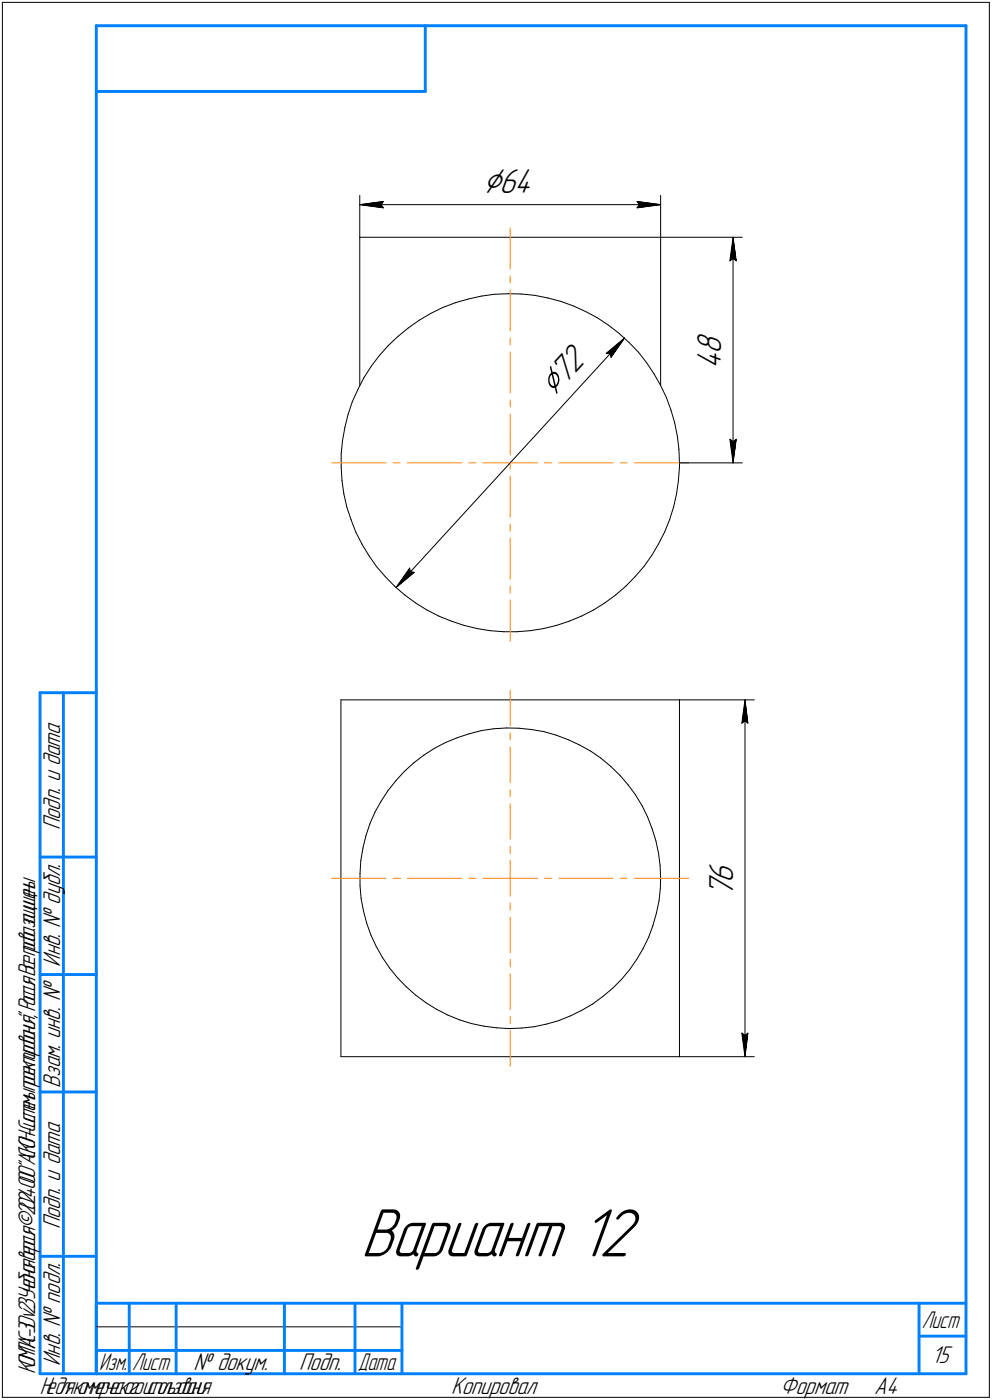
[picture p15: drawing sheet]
<svg xmlns="http://www.w3.org/2000/svg" width="211mm" height="298mm" viewBox="0 0 211 298" stroke-linecap="round" stroke-linejoin="round" font-family="sans-serif">
<defs><g id="words">
<text font-size="15.6" x="76.8" y="267.5">Вариант 12</text>
<g font-size="8.5">
<text x="102.7" y="41">⌀64</text>
<text x="117.8" y="84.6" transform="rotate(-48 117.8 84.6)">⌀72</text>
</g>
<g font-size="7.8">
<text x="153.4" y="75.4" transform="rotate(-90 153.4 75.4)">8</text>
<text x="153.4" y="78.6" transform="rotate(-90 153.4 78.6)">4</text>
<text x="156" y="191.1" transform="rotate(-90 156 191.1)">7</text>
<text x="156" y="187.9" transform="rotate(-90 156 187.9)">6</text>
</g>
<g font-size="5.5">
<text x="12.8" y="176.7" transform="rotate(-90 12.8 176.7)">Подп. и дата</text>
<text x="12.8" y="205.8" transform="rotate(-90 12.8 205.8)">Инв. № дубл.</text>
<text x="12.8" y="231.6" transform="rotate(-90 12.8 231.6)">Взам. инв. №</text>
<text x="12.8" y="261.7" transform="rotate(-90 12.8 261.7)">Подп. и дата</text>
<text x="12.8" y="290.8" transform="rotate(-90 12.8 290.8)">Инв. № подл.</text>
<text x="41.2" y="291.8">№ докум.</text>
<text x="63.6" y="291.8">Подп.</text>
<text x="198.1" y="290.3">15</text>
<text x="96" y="296.8">Копировал</text>
<text x="166" y="296.8">Формат</text>
<text x="186" y="296.8">A4</text>
</g>
<g font-size="5.4">
<text x="196.1" y="282.8">Лист</text>
<text x="7.5" y="292.5" transform="rotate(-90 7.5 292.5)">КОМПАС-3Dv23Учебнаяверсия©2024ООО&quot;АСКОН-Системыпроектирования&quot;,Россия.Всеправазащищены.</text>
<text x="21.1" y="291.8">Изм.</text>
<text x="28.1" y="291.8">Лист</text>
<text x="76.1" y="291.8">Дата</text>
<text x="8.5" y="296.7">Недлякоммерческогоиспользования</text>
</g>
</g></defs>
<g fill="none" stroke="#000" stroke-width=".21">
<path d="M.5 .5v297zM.5 .5h210zM210.5 .5v297zM76.5 50.5v31.5zM76.5 50.5h64zM76.5 41.6v8.9zM76.5 43.6l5.1-.7zM76.5 43.6l5.1 .7zM76.5 43.6h64zM81.1 43.6l.5 .7zM81.6 42.9l-.5 .7zM135.5 44.3l5-.7z"/>
<path d="M135.5 42.9l.5 .7zM135.5 42.9l5 .7zM136 43.6l-.5 .7zM140.5 50.5v31.5zM140.5 41.6v8.9zM140.5 50.5h17.4zM155.3 55.5l.7-.5zM156 50.5l.6 5zM156 55l.6 .5zM156 50.5l-.7 5zM156 50.5v48.1zM79 78l-1.6 2.4z"/>
<path d="M80.7 75.7l-1.7 2.3zM82.6 73.6l2.1-2zM82.6 73.6l-1.9 2.1zM84.7 71.6l2.2-1.8zM86.9 69.8l2.3-1.6zM89.2 68.2l2.5-1.5zM91.7 66.7l2.5-1.2zM94.2 65.5l2.7-1zM96.9 64.5l2.7-.8zM99.6 63.7l2.8-.7zM102.4 63l2.8-.3zM105.2 62.7l2.9-.2z"/>
<path d="M108.1 62.5l2.8 .1zM110.9 62.6l2.8 .3zM113.7 62.9l2.9 .5zM116.6 63.4l2.7 .8zM119.3 64.2l2.7 .9zM122 65.1l2.6 1.2zM124.6 66.3l2.5 1.4zM127.1 67.7l2.4 1.6zM129 75.2l.8 .1zM129 75.2l3.9-3.2zM129.5 69.3l2.2 1.7zM129.8 75.3l.2 .8z"/>
<path d="M131.7 71l2.1 1.9zM132.9 72l-2.9 4.1zM132.9 72l-48.6 53.1zM133.8 72.9l2 2.1zM135.8 75l1.8 2.2zM137.6 77.2l1.5 2.4zM139.1 79.6l1.4 2.5zM72.6 96.6v2.9zM72.6 99.5l.2 2.8zM72.9 93.8l-.3 2.8zM73.4 91l-.5 2.8zM74.1 88.2l-.7 2.8z"/>
<path d="M75 85.5l-.9 2.7zM76.1 82.9l-1.1 2.6zM77.4 80.4l-1.3 2.5zM140.5 82.1l1.3 2.6zM141.8 84.7l.9 2.6zM142.7 87.3l.8 2.7zM143.5 90l.6 2.9zM144.1 92.9l.3 2.8zM144.4 95.7l.2 2.9zM144.6 99.5l-.3 2.8zM144.6 98.6v.9zM144.6 98.6h13.3z"/>
<path d="M155.3 93.5l.7 5.1zM155.3 93.5l.7 .5zM156 94l.6-.5zM156.6 93.5l-.6 5.1zM72.8 102.3l.4 2.9zM73.2 105.2l.6 2.7zM73.8 107.9l.9 2.7zM74.7 110.6l1 2.7zM75.7 113.3l1.3 2.5zM77 115.8l1.5 2.5zM78.5 118.3l1.6 2.3zM138.6 118.3l-1.6 2.3z"/>
<path d="M140.1 115.8l-1.5 2.5zM141.4 113.3l-1.3 2.5zM142.5 110.6l-1.1 2.7zM143.3 107.9l-.8 2.7zM143.9 105.2l-.6 2.7zM144.3 102.3l-.4 2.9zM80.1 120.6l1.9 2.2zM82 122.8l1.9 2zM83.9 124.8l2.2 1.9zM84.3 125.1l3.8-3.2zM86.1 126.7l2.3 1.7zM87.2 121l-2.9 4.1z"/>
<path d="M87.2 121l.1 .8zM87.3 121.8l.8 .1zM88.4 128.4l2.4 1.5zM90.8 129.9l2.6 1.3zM93.4 131.2l2.6 1zM96 132.2l2.7 1zM98.7 133.2l2.8 .6zM101.5 133.8l2.8 .5zM104.3 134.3l2.8 .2zM107.1 134.5h2.9zM110 134.5l2.8-.2zM112.8 134.3l2.9-.5z"/>
<path d="M115.7 133.8l2.7-.6zM118.4 133.2l2.7-1zM121.1 132.2l2.6-1zM123.7 131.2l2.6-1.3zM126.3 129.9l2.4-1.5zM128.7 128.4l2.3-1.7zM131 126.7l2.2-1.9zM135.1 122.8l-1.9 2zM137 120.6l-1.9 2.2zM72.5 149h72.1zM72.5 149v76zM92.4 159.3l2.4-1.2z"/>
<path d="M94.8 158.1l2.5-1zM97.3 157.1l2.5-.9zM99.8 156.2l2.6-.6zM102.4 155.6l2.6-.4zM105 155.2l2.8-.2zM107.8 155l2.6 .1zM110.4 155.1l2.7 .2zM113.1 155.3l2.7 .5zM115.8 155.8l2.5 .7zM118.3 156.5l2.5 1zM120.8 157.5l2.5 1.1zM123.3 158.6l2.3 1.3z"/>
<path d="M125.6 159.9l2.2 1.5zM144.6 149v76zM144.6 149h15.9zM157.8 154l.7-.5zM158.5 149l.6 5zM158.5 153.5l.6 .5zM158.5 149l-.7 5zM158.5 149v76zM77.8 178l-.6 2.6zM78.7 175.4l-.9 2.6zM79.8 172.9l-1.1 2.5zM81.1 170.6l-1.3 2.3z"/>
<path d="M82.5 168.4l-1.4 2.2zM84.2 166.2l-1.7 2.2zM86 164.3l2-1.9zM86 164.3l-1.8 1.9zM88 162.4l2.1-1.6zM90.1 160.8l2.3-1.5zM127.8 161.4l2.1 1.8zM129.9 163.2l2 1.8zM131.9 165l1.7 2.1zM133.6 167.1l1.6 2.1zM135.2 169.2l1.4 2.3zM136.6 171.5l1.2 2.5z"/>
<path d="M137.8 174l.9 2.4zM138.7 176.4l.8 2.6zM139.5 179l.6 2.6zM76.6 185.9v2.7zM76.6 188.6l.2 2.7zM76.8 183.2l-.2 2.7zM76.8 191.3l.5 2.6zM77.2 180.6l-.4 2.6zM77.3 193.9l.7 2.6zM78 196.5l.9 2.6zM78.9 199.1l1.1 2.4zM138 199.5l-1.2 2.5z"/>
<path d="M138.9 197l-.9 2.5zM139.6 194.5l-.7 2.5zM140.1 181.6l.3 2.7zM140.2 191.8l-.6 2.7zM140.4 184.3l.1 2.7zM140.5 189.1l-.3 2.7zM140.5 187v2.1zM80 201.5l1.3 2.3zM81.3 203.8l1.6 2.3zM82.9 206.1l1.7 2.1zM84.6 208.2l1.8 1.9zM86.4 210.1l2 1.8z"/>
<path d="M88.4 211.9l2.2 1.6zM90.6 213.5l2.3 1.4zM92.9 214.9l2.4 1.2zM95.3 216.1l2.5 1zM97.8 217.1l2.5 .8zM100.3 217.9l2.7 .6zM103 218.5l2.6 .3zM105.6 218.8l2.7 .2zM108.3 219l2.7-.1zM111 218.9l2.6-.3zM113.6 218.6l2.7-.6zM116.3 218l2.6-.7z"/>
<path d="M118.9 217.3l2.5-1zM121.4 216.3l2.4-1.2zM123.8 215.1l2.3-1.3zM126.1 213.8l2.1-1.6zM128.2 212.2l2.1-1.8zM130.3 210.4l1.9-1.8zM133.9 206.5l-1.7 2.1zM135.5 204.3l-1.6 2.2zM136.8 202l-1.3 2.3zM157.8 220l.7 5zM157.8 220l.7 .5zM159.1 220l-.6 5z"/>
<path d="M72.5 225h72.1zM144.6 225h15.9zM158.5 220.5l.6-.5zM.5 297.5h210zM20.5 282.5h65z"/>
</g>
<g fill="none" stroke="#ff8000" stroke-width=".21">
<path d="M108.5 48.5v8.7zM108.5 58.8v1.4zM108.5 61.8v8.6zM108.5 72v1.4zM108.5 75v8.7zM70.6 98.6h11.5zM83.7 98.6h1.5zM86.6 98.6h11.7zM99.7 98.6h1.6zM102.7 98.6h5.8zM108.5 98.4v1.5zM108.5 92.5v4.4z"/>
<path d="M108.5 85.2v1.4zM108.5 88.2v4.3zM108.5 98.6h5.9zM115.8 98.6h1.5zM118.9 98.6h11.5zM132 98.6h1.4zM135 98.6h11.5zM108.5 114.6v8.7zM108.5 111.6v1.5zM108.5 101.4v8.7zM108.5 127.8v8.7zM108.5 124.8v1.5z"/>
<path d="M108.5 147v7.5zM108.5 156.1v1.4zM108.5 159.1v7.5zM108.5 168.1v1.5zM108.5 171.1v7.6zM70.6 187h11.5zM83.7 187h1.5zM86.6 187h11.7zM99.7 187h1.6zM102.7 187h5.8zM108.5 195.3v7.6zM108.5 192.2v1.6z"/>
<path d="M108.5 187v3.8zM108.5 180.2v1.5zM108.5 183.2v3.8zM108.5 187h5.9zM115.8 187h1.5zM118.9 187h11.5zM132 187h1.4zM135 187h11.5zM108.5 219.4v7.6zM108.5 216.4v1.5zM108.5 207.3v7.6zM108.5 204.3v1.6z"/>
</g>
<g fill="#fff" stroke="#fff" stroke-width=".21">
<path d="M150.4 182.9h7.1zM150.4 182.9h7.1zM150.4 183h7.1zM150.4 183h7.1zM150.4 183.1h7.1zM150.4 183.2h7.1zM150.4 183.2h7.1zM150.4 183.3h7.1zM150.4 183.3h7.1zM150.4 183.4h7.1zM150.4 183.4h7.1zM150.4 183.5h7.1zM150.4 183.6h7.1zM150.4 183.6h7.1zM150.4 183.7h7.1zM150.4 183.7h7.1zM150.4 183.8h7.1zM150.4 183.8h7.1zM150.4 183.9h7.1zM150.4 184h7.1zM150.4 184h7.1zM150.4 184.1h7.1zM150.4 184.1h7.1zM150.4 184.2h7.1zM150.4 184.2h7.1zM150.4 184.3h7.1zM150.4 184.3h7.1zM150.4 184.4h7.1zM150.4 184.5h7.1zM150.4 184.5h7.1zM150.4 184.6h7.1zM150.4 184.6h7.1zM150.4 184.7h7.1zM150.4 184.7h7.1zM150.4 184.8h7.1zM150.4 184.9h7.1zM150.4 184.9h7.1zM150.4 185h7.1zM150.4 185h7.1zM150.4 185.1h7.1zM150.4 185.1h7.1zM150.4 185.2h7.1zM150.4 185.3h7.1zM150.4 185.3h7.1zM150.4 185.4h7.1zM150.4 185.4h7.1zM150.4 185.5h7.1zM150.4 185.5h7.1zM150.4 185.6h7.1zM150.4 185.6h7.1zM150.4 185.7h7.1zM150.4 185.8h7.1zM150.4 185.8h7.1zM150.4 185.9h7.1zM150.4 185.9h7.1zM150.4 186h7.1zM150.4 186h7.1zM150.4 186.1h7.1zM150.4 186.2h7.1zM150.4 186.2h7.1zM150.4 186.3h7.1zM150.4 186.3h7.1zM150.4 186.4h7.1zM150.4 186.4h7.1zM150.4 186.5h7.1zM150.4 186.5h7.1zM150.4 186.6h7.1zM150.4 186.7h7.1zM150.4 186.7h7.1zM150.4 186.8h7.1zM150.4 186.8h7.1zM150.4 186.9h7.1zM150.4 186.9h7.1zM150.4 187h7.1zM150.4 187.1h7.1zM150.4 187.1h7.1zM150.4 187.2h7.1zM150.4 187.2h7.1zM150.4 187.3h7.1zM150.4 187.3h7.1zM150.4 187.4h7.1zM150.4 187.5h7.1zM150.4 187.5h7.1zM150.4 187.6h7.1zM150.4 187.6h7.1zM150.4 187.7h7.1zM150.4 187.7h7.1zM150.4 187.8h7.1zM150.4 187.8h7.1zM150.4 187.9h7.1zM150.4 188h7.1zM150.4 188h7.1zM150.4 188.1h7.1zM150.4 188.1h7.1zM150.4 188.2h7.1zM150.4 188.2h7.1zM150.4 188.3h7.1zM150.4 188.4h7.1zM150.4 188.4h7.1zM150.4 188.5h7.1zM150.4 188.5h7.1zM150.4 188.6h7.1zM150.4 188.6h7.1zM150.4 188.7h7.1zM150.4 188.8h7.1zM150.4 188.8h7.1zM150.4 188.9h7.1zM150.4 188.9h7.1zM150.4 189h7.1zM150.4 189h7.1zM150.4 189.1h7.1zM150.4 189.1h7.1zM150.4 189.2h7.1zM150.4 189.3h7.1zM150.4 189.3h7.1zM150.4 189.4h7.1zM150.4 189.4h7.1zM150.4 189.5h7.1zM150.4 189.5h7.1zM150.4 189.6h7.1zM150.4 189.7h7.1zM150.4 189.7h7.1zM150.4 189.8h7.1zM150.4 189.8h7.1zM150.4 189.9h7.1zM150.4 189.9h7.1zM150.4 190h7.1zM150.4 190h7.1zM150.4 190.1h7.1zM150.4 190.2h7.1zM150.4 190.2h7.1zM150.4 190.3h7.1zM150.4 190.3h7.1zM150.4 190.4h7.1zM150.4 190.4h7.1zM150.4 190.5h7.1zM150.4 190.6h7.1zM150.4 190.6h7.1zM150.4 190.7h7.1zM150.4 190.7h7.1zM150.4 190.8h7.1zM150.4 190.8h7.1zM150.4 190.9h7.1zM150.4 191h7.1zM150.4 191h7.1z"/>
<path d="M158.4 149.2h.2zM158.4 149.2h.2zM158.4 149.3h.3zM158.4 149.4h.3zM158.4 149.4h.3zM158.3 149.5h.4zM158.3 149.5h.4zM158.3 149.6h.5zM158.3 149.6h.5zM158.2 149.7h.6zM158.2 149.7h.6zM158.2 149.8h.6zM158.2 149.9h.7zM158.2 149.9h.7zM158.1 150h.8zM158.1 150h.8zM158.1 150.1h.8zM158 150.1h1zM158 150.2h1zM158 150.3h1.1zM158 150.3h1.1zM157.9 150.4h1.2zM157.9 150.4h1.2zM157.9 150.5h1.2zM157.9 150.5h1.3zM157.9 150.6h1.3zM157.8 150.7h1.4zM157.8 150.7h1.4zM157.8 150.8h1.4zM157.8 150.8h1.5zM157.8 150.9h1.5zM157.8 150.9h1.5zM157.8 151h1.5zM157.8 151h1.5zM157.8 151.1h1.5zM157.8 151.2h1.5zM157.7 151.2h1.6zM157.7 151.3h1.6zM157.7 151.3h1.6zM157.7 151.4h1.6zM157.7 151.4h1.6zM157.7 151.5h1.6zM157.7 151.6h1.6zM157.6 151.6h1.8zM157.6 151.7h1.8zM157.6 151.7h1.8zM157.6 151.8h1.8zM157.6 151.8h1.8zM157.6 151.9h1.8zM157.6 151.9h1.8zM157.6 152h1.8zM157.6 152.1h1.9zM157.6 152.1h1.9zM157.6 152.2h1.9zM157.6 152.2h1.9zM157.6 152.3h1.9zM157.6 152.3h1.9zM157.6 152.4h1.9zM157.5 152.5h2zM157.5 152.5h2zM157.5 152.6h2zM157.5 152.6h2zM157.5 152.7h2zM157.5 152.7h2zM157.5 152.8h2zM157.5 152.9h2.1zM157.5 152.9h2.1zM157.5 153h2.1zM157.5 153h2.1zM157.5 153.1h2.1zM157.5 153.1h2.1zM157.5 153.2h2.1zM157.4 153.2h2.2zM157.4 153.3h2.2zM157.4 153.4h2.2zM157.4 153.4h2.2zM157.4 153.5h2.2zM157.4 153.5h2.2zM157.4 153.6h2.2zM157.4 153.6h2.2zM157.4 153.7h2.3zM157.4 153.8h2.3zM157.4 153.8h2.3zM157.4 153.9h2.3zM157.4 153.9h2.3zM157.4 154h2.3zM157.4 154h2.3zM157.3 154.1h2.4zM157.3 154.1h2.4zM157.3 154.2h2.4zM157.3 154.3h2.4zM157.3 154.3h2.4zM157.3 154.4h2.4zM157.3 154.4h2.4z"/>
<path d="M157.3 219.5h2.4zM157.3 219.6h2.4zM157.3 219.6h2.4zM157.3 219.7h2.4zM157.3 219.7h2.4zM157.3 219.8h2.4zM157.3 219.9h2.4zM157.3 219.9h2.4zM157.4 220h2.3zM157.4 220h2.3zM157.4 220.1h2.3zM157.4 220.1h2.3zM157.4 220.2h2.3zM157.4 220.2h2.3zM157.4 220.3h2.3zM157.4 220.4h2.2zM157.4 220.4h2.2zM157.4 220.5h2.2zM157.4 220.5h2.2zM157.4 220.6h2.2zM157.4 220.6h2.2zM157.4 220.7h2.2zM157.5 220.8h2.1zM157.5 220.8h2.1zM157.5 220.9h2.1zM157.5 220.9h2.1zM157.5 221h2.1zM157.5 221h2.1zM157.5 221.1h2.1zM157.5 221.1h2zM157.5 221.2h2zM157.5 221.3h2zM157.5 221.3h2zM157.5 221.4h2zM157.5 221.4h2zM157.5 221.5h2zM157.5 221.5h2zM157.6 221.6h1.9zM157.6 221.7h1.9zM157.6 221.7h1.9zM157.6 221.8h1.9zM157.6 221.8h1.9zM157.6 221.9h1.9zM157.6 221.9h1.9zM157.6 222h1.8zM157.6 222.1h1.8zM157.6 222.1h1.8zM157.6 222.2h1.8zM157.6 222.2h1.8zM157.6 222.3h1.8zM157.6 222.3h1.8zM157.7 222.4h1.6zM157.7 222.4h1.6zM157.7 222.5h1.6zM157.7 222.6h1.6zM157.7 222.6h1.6zM157.7 222.7h1.6zM157.7 222.7h1.6zM157.8 222.8h1.5zM157.8 222.8h1.5zM157.8 222.9h1.5zM157.8 223h1.5zM157.8 223h1.5zM157.8 223.1h1.5zM157.8 223.1h1.5zM157.8 223.2h1.4zM157.8 223.2h1.4zM157.8 223.3h1.4zM157.9 223.4h1.3zM157.9 223.4h1.3zM157.9 223.5h1.2zM157.9 223.5h1.2zM157.9 223.6h1.2zM158 223.6h1.1zM158 223.7h1.1zM158 223.7h1zM158 223.8h1zM158 223.9h1zM158.1 223.9h.8zM158.1 224h.8zM158.2 224h.7zM158.2 224.1h.7zM158.2 224.1h.7zM158.2 224.2h.6zM158.2 224.3h.6zM158.3 224.3h.5zM158.3 224.4h.5zM158.3 224.4h.5zM158.3 224.5h.4zM158.3 224.5h.4zM158.4 224.6h.3zM158.4 224.6h.3zM158.4 224.7h.3zM158.4 224.8h.2zM158.4 224.8h.2z"/>
<path d="M87 120.2h.2zM87 120.3h.2zM86.9 120.3h.4zM86.9 120.4h.4zM86.9 120.5h.5zM86.8 120.5h.6zM86.8 120.6h.7zM86.8 120.6h.7zM86.7 120.7h.9zM86.7 120.7h1zM86.6 120.8h1.1zM86.6 120.8h1.2zM86.6 120.9h1.2zM86.5 121h1.4zM86.5 121h1.4zM86.4 121.1h1.7zM86.4 121.1h1.7zM86.4 121.2h1.8zM86.3 121.2h1.9zM86.3 121.3h2zM86.2 121.4h2.1zM86.2 121.4h2.2zM86.2 121.5h2.2zM86.1 121.5h2.4zM86.1 121.6h2.5zM86.1 121.6h2.5zM86 121.7h2.7zM86 121.8h2.7zM85.9 121.8h2.9zM85.9 121.9h2.9zM85.9 121.9h2.9zM85.8 122h2.9zM85.8 122h2.9zM85.7 122.1h2.9zM85.7 122.1h2.9zM85.7 122.2h2.8zM85.6 122.3h2.8zM85.6 122.3h2.7zM85.6 122.4h2.7zM85.5 122.4h2.7zM85.5 122.5h2.7zM85.4 122.5h2.7zM85.4 122.6h2.6zM85.3 122.7h2.6zM85.3 122.7h2.6zM85.3 122.8h2.5zM85.2 122.8h2.6zM85.2 122.9h2.5zM85.2 122.9h2.4zM85.1 123h2.4zM85.1 123h2.4zM85.1 123.1h2.3zM85 123.2h2.4zM84.9 123.2h2.4zM84.9 123.3h2.3zM84.9 123.3h2.3zM84.9 123.4h2.2zM84.8 123.4h2.2zM84.8 123.5h2.2zM84.8 123.6h2.1zM84.8 123.6h2zM84.8 123.7h2zM84.8 123.7h1.9zM84.7 123.8h1.9zM84.7 123.8h1.9zM84.7 123.9h1.8zM84.7 124h1.7zM84.7 124h1.7zM84.7 124.1h1.6zM84.6 124.1h1.6zM84.6 124.2h1.6zM84.6 124.2h1.5zM84.6 124.3h1.4zM84.6 124.3h1.3zM84.6 124.4h1.2zM84.5 124.5h1.2zM84.5 124.5h1.1zM84.5 124.6h.9zM84.4 124.6h.9zM84.4 124.7h.8zM84.4 124.7h.7zM84.4 124.8h.5zM84.4 124.9h.4zM84.4 124.9h.3zM84.3 125h.3zM84.3 125h.1z"/>
<path d="M132.8 72h.1zM132.6 72.1h.3zM132.5 72.1h.3zM132.4 72.2h.4zM132.3 72.2h.5zM132.2 72.3h.6zM132.1 72.4h.7zM132 72.4h.7zM131.9 72.5h.8zM131.7 72.5h1zM131.6 72.6h1zM131.5 72.6h1.1zM131.4 72.7h1.2zM131.3 72.8h1.3zM131.1 72.8h1.5zM131.1 72.9h1.4zM131 72.9h1.5zM131 73h1.5zM130.9 73h1.6zM130.8 73.1h1.7zM130.7 73.2h1.8zM130.7 73.2h1.7zM130.6 73.3h1.8zM130.6 73.3h1.8zM130.4 73.4h2zM130.4 73.4h2zM130.3 73.5h2zM130.3 73.5h2zM130.2 73.6h2.1zM130.1 73.7h2.1zM130 73.7h2.2zM130 73.8h2.2zM129.9 73.8h2.3zM129.8 73.9h2.3zM129.8 73.9h2.3zM129.7 74h2.4zM129.7 74.1h2.3zM129.6 74.1h2.4zM129.5 74.2h2.5zM129.4 74.2h2.5zM129.4 74.3h2.5zM129.3 74.3h2.6zM129.2 74.4h2.6zM129.1 74.5h2.6zM129.1 74.5h2.6zM129 74.6h2.7zM129 74.6h2.6zM128.9 74.7h2.7zM128.8 74.7h2.8zM128.7 74.8h2.8zM128.7 74.8h2.8zM128.6 74.9h2.9zM128.5 75h2.9zM128.5 75h2.8zM128.4 75.1h2.9zM128.4 75.1h2.9zM128.2 75.2h3zM128.4 75.2h2.8zM128.4 75.3h2.8zM128.5 75.4h2.6zM128.5 75.4h2.6zM128.6 75.5h2.5zM128.6 75.5h2.4zM128.7 75.6h2.3zM128.7 75.6h2.3zM128.8 75.7h2.1zM128.9 75.7h1.9zM128.9 75.8h1.9zM129 75.9h1.8zM129 75.9h1.7zM129.1 76h1.6zM129.1 76h1.6zM129.3 76.1h1.3zM129.3 76.1h1.3zM129.4 76.2h1.2zM129.4 76.3h1.1zM129.5 76.3h.9zM129.5 76.4h.9zM129.6 76.4h.8zM129.7 76.5h.6zM129.7 76.5h.6zM129.8 76.6h.5zM129.8 76.7h.4zM129.9 76.7h.3zM129.9 76.8h.3zM130 76.8h.1z"/>
<path d="M121.5 72.2h.1zM121.4 72.3h.2zM121.4 72.4h.3zM121.3 72.4h.5zM121.2 72.5h.6zM121.2 72.5h.7zM121.1 72.6h.8zM121.1 72.6h.9zM121 72.7h1zM121 72.8h1.1zM120.9 72.8h1.3zM120.8 72.9h1.5zM120.8 72.9h1.5zM120.8 73h1.6zM120.7 73h1.7zM120.7 73.1h1.8zM120.6 73.2h1.9zM120.6 73.2h2zM120.5 73.3h2.2zM120.5 73.3h2.2zM120.4 73.4h2.4zM120.3 73.4h2.6zM120.3 73.5h2.6zM120.2 73.5h2.8zM120.2 73.6h2.8zM120.2 73.7h2.9zM120.1 73.7h3.1zM120.1 73.8h3.1zM120 73.8h3.3zM119.9 73.9h3.4zM119.9 73.9h3.5zM119.8 74h3.6zM119.8 74.1h3.8zM119.7 74.1h3.9zM119.7 74.2h4zM119.6 74.2h4.1zM119.5 74.3h4.3zM119.5 74.3h4.3zM119.5 74.4h4.4zM119.4 74.5h4.6zM119.4 74.5h4.6zM119.3 74.6h4.8zM119.3 74.6h4.8zM119.2 74.7h5zM119.2 74.7h5.1zM119.1 74.8h5.2zM119 74.8h5.4zM119 74.9h5.5zM118.9 75h5.6zM118.9 75h5.7zM118.9 75.1h5.7zM118.8 75.1h5.9zM118.8 75.2h5.9zM118.7 75.2h6.1zM118.6 75.3h6.3zM118.6 75.4h6.4zM118.5 75.4h6.5zM118.5 75.5h6.6zM118.4 75.5h6.7zM118.4 75.6h6.8zM118.3 75.6h7zM118.3 75.7h7zM118.3 75.7h7.1zM118.2 75.8h7.2zM118.1 75.9h7.4zM118.1 75.9h7.5zM118 76h7.6zM118 76h7.7zM117.9 76.1h7.9zM117.9 76.1h7.9zM117.8 76.2h8.1zM117.7 76.3h8.2zM117.7 76.3h8.3zM117.6 76.4h8.4zM117.6 76.4h8.5zM117.6 76.5h8.6zM117.5 76.5h8.8zM117.5 76.6h8.8zM117.4 76.7h9zM117.3 76.7h9.1zM117.3 76.8h9.2zM117.2 76.8h9.3zM117.2 76.9h9.4zM117.1 76.9h9.6zM117.1 77h9.6zM117 77h9.8zM117 77.1h9.8zM116.9 77.2h9.9zM116.9 77.2h9.9zM116.8 77.3h9.9zM116.8 77.3h9.9zM116.7 77.4h9.9zM116.7 77.4h9.8zM116.6 77.5h9.9zM116.6 77.6h9.8zM116.5 77.6h9.9zM116.4 77.7h9.9zM116.4 77.7h9.9zM116.3 77.8h9.9zM116.3 77.8h9.9zM116.3 77.9h9.9zM116.2 77.9h9.9zM116.2 78h9.8zM116.1 78.1h9.9zM116 78.1h9.9zM116 78.2h9.9zM115.9 78.2h9.9zM115.9 78.3h9.9zM115.8 78.3h9.9zM115.8 78.4h9.8zM115.7 78.5h9.9zM115.7 78.5h9.8zM115.6 78.6h9.9zM115.6 78.6h9.9zM115.5 78.7h9.9zM115.5 78.7h9.9zM115.4 78.8h9.9zM115.4 78.9h9.9zM115.3 78.9h9.9zM115.3 79h9.8zM115.2 79h9.9zM115.1 79.1h9.9zM115.1 79.1h9.9zM115 79.2h9.9zM115 79.2h9.9zM115 79.3h9.9zM114.9 79.4h9.9zM114.9 79.4h9.8zM114.8 79.5h9.9zM114.8 79.5h9.8zM114.7 79.6h9.9zM114.6 79.6h9.9zM114.6 79.7h9.9zM114.5 79.8h9.9zM114.5 79.8h9.8zM114.4 79.9h9.9zM114.4 79.9h9.8zM114.3 80h9.9zM114.3 80h9.9zM114.2 80.1h9.9zM114.2 80.2h9.9zM114.1 80.2h9.9zM114.1 80.3h9.9zM114 80.3h9.9zM114 80.4h9.8zM113.9 80.4h9.9zM113.8 80.5h9.9zM113.8 80.5h9.9zM113.7 80.6h9.9zM113.7 80.7h9.9zM113.6 80.7h10zM113.7 80.8h9.8zM113.8 80.8h9.6zM113.8 80.9h9.6zM113.9 80.9h9.4zM114 81h9.3zM114 81.1h9.2zM114.1 81.1h9.1zM114.1 81.2h9zM114.2 81.2h8.8zM114.2 81.3h8.8zM114.4 81.3h8.5zM114.4 81.4h8.5zM114.5 81.4h8.4zM114.5 81.5h8.3zM114.6 81.6h8.2zM114.6 81.6h8.1zM114.7 81.7h8zM114.8 81.7h7.8zM114.8 81.8h7.7zM114.9 81.8h7.6zM114.9 81.9h7.5zM115 82h7.4zM115.1 82h7.2zM115.1 82.1h7.2zM115.2 82.1h7.1zM115.3 82.2h6.9zM115.3 82.2h6.8zM115.4 82.3h6.7zM115.4 82.4h6.6zM115.5 82.4h6.5zM115.5 82.5h6.4zM115.6 82.5h6.3zM115.7 82.6h6.1zM115.8 82.6h6zM115.8 82.7h5.9zM115.9 82.7h5.7zM115.9 82.8h5.7zM116 82.9h5.6zM116 82.9h5.5zM116.1 83h5.4zM116.2 83h5.2zM116.2 83.1h5.2zM116.3 83.1h5zM116.4 83.2h4.8zM116.4 83.3h4.8zM116.5 83.3h4.6zM116.6 83.4h4.5zM116.6 83.4h4.4zM116.7 83.5h4.3zM116.7 83.5h4.3zM116.8 83.6h4.1zM116.8 83.7h4zM116.9 83.7h3.9zM117 83.8h3.7zM117.1 83.8h3.6zM117.1 83.9h3.5zM117.2 83.9h3.4zM117.2 84h3.3zM117.3 84h3.2zM117.3 84.1h3.1zM117.4 84.2h2.9zM117.5 84.2h2.8zM117.5 84.3h2.8zM117.6 84.3h2.6zM117.6 84.4h2.6zM117.7 84.4h2.4zM117.8 84.5h2.3zM117.9 84.6h2.1zM117.9 84.6h2zM118 84.7h1.9zM118 84.7h1.8zM118.1 84.8h1.7zM118.1 84.8h1.6zM118.2 84.9h1.5zM118.3 84.9h1.4zM118.3 85h1.3zM118.4 85.1h1.1zM118.5 85.1h1zM118.5 85.2h.9zM118.6 85.2h.8zM118.6 85.3h.7zM118.7 85.3h.6zM118.8 85.4h.4zM118.8 85.5h.4zM118.9 85.5h.2zM118.9 85.6h.1z"/>
<path d="M102.7 35.3h11.7zM102.7 35.4h11.7zM102.7 35.4h11.7zM102.7 35.5h11.7zM102.7 35.6h11.7zM102.7 35.6h11.7zM102.7 35.7h11.7zM102.7 35.7h11.7zM102.7 35.8h11.7zM102.7 35.8h11.7zM102.7 35.9h11.7zM102.7 36h11.7zM102.7 36h11.7zM102.7 36.1h11.7zM102.7 36.1h11.7zM102.7 36.2h11.7zM102.7 36.2h11.7zM102.7 36.3h11.7zM102.7 36.4h11.7zM102.7 36.4h11.7zM102.7 36.5h11.7zM102.7 36.5h11.7zM102.7 36.6h11.7zM102.7 36.6h11.7zM102.7 36.7h11.7zM102.7 36.7h11.7zM102.7 36.8h11.7zM102.7 36.9h11.7zM102.7 36.9h11.7zM102.7 37h11.7zM102.7 37h11.7zM102.7 37.1h11.7zM102.7 37.1h11.7zM102.7 37.2h11.7zM102.7 37.3h11.7zM102.7 37.3h11.7zM102.7 37.4h11.7zM102.7 37.4h11.7zM102.7 37.5h11.7zM102.7 37.5h11.7zM102.7 37.6h11.7zM102.7 37.6h11.7zM102.7 37.7h11.7zM102.7 37.8h11.7zM102.7 37.8h11.7zM102.7 37.9h11.7zM102.7 37.9h11.7zM102.7 38h11.7zM102.7 38h11.7zM102.7 38.1h11.7zM102.7 38.2h11.7zM102.7 38.2h11.7zM102.7 38.3h11.7zM102.7 38.3h11.7zM102.7 38.4h11.7zM102.7 38.4h11.7zM102.7 38.5h11.7zM102.7 38.6h11.7zM102.7 38.6h11.7zM102.7 38.7h11.7zM102.7 38.7h11.7zM102.7 38.8h11.7zM102.7 38.8h11.7zM102.7 38.9h11.7zM102.7 38.9h11.7zM102.7 39h11.7zM102.7 39.1h11.7zM102.7 39.1h11.7zM102.7 39.2h11.7zM102.7 39.2h11.7zM102.7 39.3h11.7zM102.7 39.3h11.7zM102.7 39.4h11.7zM102.7 39.5h11.7zM102.7 39.5h11.7zM102.7 39.6h11.7zM102.7 39.6h11.7zM102.7 39.7h11.7zM102.7 39.7h11.7zM102.7 39.8h11.7zM102.7 39.8h11.7zM102.7 39.9h11.7zM102.7 40h11.7zM102.7 40h11.7zM102.7 40.1h11.7zM102.7 40.1h11.7zM102.7 40.2h11.7zM102.7 40.2h11.7zM102.7 40.3h11.7zM102.7 40.4h11.7zM102.7 40.4h11.7zM102.7 40.5h11.7zM102.7 40.5h11.7zM102.7 40.6h11.7zM102.7 40.6h11.7zM102.7 40.7h11.7zM102.7 40.8h11.7zM102.7 40.8h11.7zM102.7 40.9h11.7zM102.7 40.9h11.7zM102.7 41h11.7zM102.7 41h11.7zM102.7 41.1h11.7zM102.7 41.1h11.7zM102.7 41.2h11.7zM102.7 41.3h11.7zM102.7 41.3h11.7zM102.7 41.4h11.7zM102.7 41.4h11.7zM102.7 41.5h11.7zM102.7 41.5h11.7zM102.7 41.6h11.7zM102.7 41.7h11.7zM102.7 41.7h11.7zM102.7 41.8h11.7zM102.7 41.8h11.7zM102.7 41.9h11.7zM102.7 41.9h11.7zM102.7 42h11.7zM102.7 42.1h11.7zM102.7 42.1h11.7zM102.7 42.2h11.7zM102.7 42.2h11.7zM102.7 42.3h11.7zM102.7 42.3h11.7zM102.7 42.4h11.7zM102.7 42.4h11.7zM102.7 42.5h11.7z"/>
<path d="M81.7 42.4h.4zM81.3 42.4h.8zM80.8 42.5h1.3zM80.4 42.6h1.7zM80 42.6h2.1zM79.6 42.7h2.5zM79.2 42.7h2.9zM78.8 42.8h3.3zM78.3 42.8h3.8zM78.2 42.9h3.9zM78.1 43h4zM77.9 43h4.2zM77.8 43.1h4.3zM77.7 43.1h4.4zM77.6 43.2h4.5zM77.4 43.2h4.7zM77.3 43.3h4.8zM77.1 43.3h5zM77 43.4h5.1zM76.8 43.5h5.3zM76.7 43.5h5.4zM76.5 43.6h5.6zM76.7 43.6h5.4zM76.8 43.7h5.3zM77 43.7h5.1zM77.1 43.8h5zM77.3 43.9h4.8zM77.4 43.9h4.7zM77.6 44h4.5zM77.7 44h4.4zM77.8 44.1h4.3zM77.9 44.1h4.2zM78.1 44.2h4zM78.2 44.3h3.9zM78.3 44.3h3.8zM78.8 44.4h3.3zM79.2 44.4h2.9zM79.6 44.5h2.5zM80 44.5h2.1zM80.4 44.6h1.7zM80.8 44.6h1.3zM81.3 44.7h.8zM81.7 44.8h.4z"/>
<path d="M135.1 42.4h.4zM135.1 42.4h.8zM135.1 42.5h1.2zM135.1 42.6h1.6zM135.1 42.6h2.1zM135.1 42.7h2.5zM135.1 42.7h2.9zM135.1 42.8h3.2zM135.1 42.8h3.6zM135.1 42.9h3.8zM135.1 43h3.9zM135.1 43h4.1zM135.1 43.1h4.2zM135.1 43.1h4.4zM135.1 43.2h4.5zM135.1 43.2h4.7zM135.1 43.3h4.8zM135.1 43.3h4.9zM135.1 43.4h5.1zM135.1 43.5h5.2zM135.1 43.5h5.3zM135.1 43.6h5.4zM135.1 43.6h5.3zM135.1 43.7h5.2zM135.1 43.7h5.1zM135.1 43.8h4.9zM135.1 43.9h4.8zM135.1 43.9h4.7zM135.1 44h4.5zM135.1 44h4.4zM135.1 44.1h4.2zM135.1 44.1h4.1zM135.1 44.2h3.9zM135.1 44.3h3.8zM135.1 44.3h3.6zM135.1 44.4h3.2zM135.1 44.4h2.9zM135.1 44.5h2.5zM135.1 44.5h2.1zM135.1 44.6h1.6zM135.1 44.6h1.2zM135.1 44.7h.8zM135.1 44.8h.4z"/>
<path d="M147.8 70.4h7.1zM147.8 70.5h7.1zM147.8 70.6h7.1zM147.8 70.6h7.1zM147.8 70.7h7.1zM147.8 70.7h7.1zM147.8 70.8h7.1zM147.8 70.8h7.1zM147.8 70.9h7.1zM147.8 71h7.1zM147.8 71h7.1zM147.8 71.1h7.1zM147.8 71.1h7.1zM147.8 71.2h7.1zM147.8 71.2h7.1zM147.8 71.3h7.1zM147.8 71.3h7.1zM147.8 71.4h7.1zM147.8 71.5h7.1zM147.8 71.5h7.1zM147.8 71.6h7.1zM147.8 71.6h7.1zM147.8 71.7h7.1zM147.8 71.7h7.1zM147.8 71.8h7.1zM147.8 71.9h7.1zM147.8 71.9h7.1zM147.8 72h7.1zM147.8 72h7.1zM147.8 72.1h7.1zM147.8 72.1h7.1zM147.8 72.2h7.1zM147.8 72.2h7.1zM147.8 72.3h7.1zM147.8 72.4h7.1zM147.8 72.4h7.1zM147.8 72.5h7.1zM147.8 72.5h7.1zM147.8 72.6h7.1zM147.8 72.6h7.1zM147.8 72.7h7.1zM147.8 72.8h7.1zM147.8 72.8h7.1zM147.8 72.9h7.1zM147.8 72.9h7.1zM147.8 73h7.1zM147.8 73h7.1zM147.8 73.1h7.1zM147.8 73.2h7.1zM147.8 73.2h7.1zM147.8 73.3h7.1zM147.8 73.3h7.1zM147.8 73.4h7.1zM147.8 73.4h7.1zM147.8 73.5h7.1zM147.8 73.5h7.1zM147.8 73.6h7.1zM147.8 73.7h7.1zM147.8 73.7h7.1zM147.8 73.8h7.1zM147.8 73.8h7.1zM147.8 73.9h7.1zM147.8 73.9h7.1zM147.8 74h7.1zM147.8 74.1h7.1zM147.8 74.1h7.1zM147.8 74.2h7.1zM147.8 74.2h7.1zM147.8 74.3h7.1zM147.8 74.3h7.1zM147.8 74.4h7.1zM147.8 74.5h7.1zM147.8 74.5h7.1zM147.8 74.6h7.1zM147.8 74.6h7.1zM147.8 74.7h7.1zM147.8 74.7h7.1zM147.8 74.8h7.1zM147.8 74.8h7.1zM147.8 74.9h7.1zM147.8 75h7.1zM147.8 75h7.1zM147.8 75.1h7.1zM147.8 75.1h7.1zM147.8 75.2h7.1zM147.8 75.2h7.1zM147.8 75.3h7.1zM147.8 75.4h7.1zM147.8 75.4h7.1zM147.8 75.5h7.1zM147.8 75.5h7.1zM147.8 75.6h7.1zM147.8 75.6h7.1zM147.8 75.7h7.1zM147.8 75.7h7.1zM147.8 75.8h7.1zM147.8 75.9h7.1zM147.8 75.9h7.1zM147.8 76h7.1zM147.8 76h7.1zM147.8 76.1h7.1zM147.8 76.1h7.1zM147.8 76.2h7.1zM147.8 76.3h7.1zM147.8 76.3h7.1zM147.8 76.4h7.1zM147.8 76.4h7.1zM147.8 76.5h7.1zM147.8 76.5h7.1zM147.8 76.6h7.1zM147.8 76.7h7.1zM147.8 76.7h7.1zM147.8 76.8h7.1zM147.8 76.8h7.1zM147.8 76.9h7.1zM147.8 76.9h7.1zM147.8 77h7.1zM147.8 77h7.1zM147.8 77.1h7.1zM147.8 77.2h7.1zM147.8 77.2h7.1zM147.8 77.3h7.1zM147.8 77.3h7.1zM147.8 77.4h7.1zM147.8 77.4h7.1zM147.8 77.5h7.1zM147.8 77.6h7.1zM147.8 77.6h7.1zM147.8 77.7h7.1zM147.8 77.7h7.1zM147.8 77.8h7.1zM147.8 77.8h7.1zM147.8 77.9h7.1zM147.8 77.9h7.1zM147.8 78h7.1zM147.8 78.1h7.1zM147.8 78.1h7.1zM147.8 78.2h7.1zM147.8 78.2h7.1zM147.8 78.3h7.1zM147.8 78.3h7.1zM147.8 78.4h7.1zM147.8 78.5h7.1zM147.8 78.5h7.1zM147.8 78.6h7.1z"/>
<path d="M154.7 93h2.5zM154.8 93.1h2.4zM154.8 93.1h2.4zM154.8 93.2h2.4zM154.8 93.2h2.4zM154.8 93.3h2.4zM154.8 93.4h2.4zM154.8 93.4h2.4zM154.8 93.5h2.3zM154.8 93.5h2.3zM154.8 93.6h2.3zM154.8 93.6h2.3zM154.8 93.7h2.3zM154.8 93.8h2.3zM154.8 93.8h2.3zM154.9 93.9h2.2zM154.9 93.9h2.2zM154.9 94h2.2zM154.9 94h2.2zM154.9 94.1h2.2zM154.9 94.1h2.2zM154.9 94.2h2.2zM154.9 94.3h2.1zM154.9 94.3h2.1zM154.9 94.4h2.1zM154.9 94.4h2.1zM154.9 94.5h2.1zM154.9 94.5h2.1zM154.9 94.6h2.1zM154.9 94.7h2.1zM155 94.7h2zM155 94.8h2zM155 94.8h2zM155 94.9h2zM155 94.9h2zM155 95h2zM155 95.1h2zM155.1 95.1h1.8zM155.1 95.2h1.8zM155.1 95.2h1.8zM155.1 95.3h1.8zM155.1 95.3h1.8zM155.1 95.4h1.8zM155.1 95.4h1.8zM155.1 95.5h1.8zM155.1 95.6h1.8zM155.1 95.6h1.8zM155.1 95.7h1.8zM155.1 95.7h1.8zM155.1 95.8h1.8zM155.1 95.8h1.8zM155.1 95.9h1.8zM155.2 96h1.6zM155.2 96h1.6zM155.2 96.1h1.6zM155.2 96.1h1.6zM155.2 96.2h1.6zM155.2 96.2h1.6zM155.2 96.3h1.6zM155.2 96.4h1.5zM155.2 96.4h1.5zM155.2 96.5h1.5zM155.2 96.5h1.5zM155.2 96.6h1.5zM155.2 96.6h1.5zM155.2 96.7h1.5zM155.2 96.7h1.5zM155.3 96.8h1.4zM155.3 96.9h1.4zM155.3 96.9h1.3zM155.3 97h1.3zM155.4 97h1.2zM155.4 97.1h1.2zM155.4 97.1h1.2zM155.4 97.2h1.1zM155.4 97.3h1.1zM155.5 97.3h1zM155.5 97.4h1zM155.5 97.4h1zM155.6 97.5h.8zM155.6 97.5h.8zM155.6 97.6h.8zM155.6 97.6h.8zM155.6 97.7h.8zM155.7 97.8h.6zM155.7 97.8h.6zM155.7 97.9h.5zM155.7 97.9h.5zM155.7 98h.5zM155.8 98h.4zM155.8 98.1h.4zM155.8 98.2h.3zM155.8 98.2h.3zM155.8 98.3h.3zM155.9 98.3h.2zM155.9 98.4h.2z"/>
<path d="M155.9 50.7h.2zM155.9 50.7h.2zM155.8 50.8h.3zM155.8 50.9h.3zM155.8 50.9h.3zM155.8 51h.4zM155.8 51h.4zM155.7 51.1h.5zM155.7 51.1h.5zM155.7 51.2h.5zM155.7 51.3h.6zM155.7 51.3h.6zM155.6 51.4h.8zM155.6 51.4h.8zM155.6 51.5h.8zM155.6 51.5h.8zM155.6 51.6h.8zM155.5 51.6h1zM155.5 51.7h1zM155.5 51.8h1zM155.4 51.8h1.1zM155.4 51.9h1.1zM155.4 51.9h1.2zM155.4 52h1.2zM155.4 52h1.2zM155.3 52.1h1.3zM155.3 52.2h1.3zM155.3 52.2h1.4zM155.3 52.3h1.4zM155.2 52.3h1.5zM155.2 52.4h1.5zM155.2 52.4h1.5zM155.2 52.5h1.5zM155.2 52.5h1.5zM155.2 52.6h1.5zM155.2 52.7h1.5zM155.2 52.7h1.5zM155.2 52.8h1.6zM155.2 52.8h1.6zM155.2 52.9h1.6zM155.2 52.9h1.6zM155.2 53h1.6zM155.2 53.1h1.6zM155.2 53.1h1.6zM155.1 53.2h1.8zM155.1 53.2h1.8zM155.1 53.3h1.8zM155.1 53.3h1.8zM155.1 53.4h1.8zM155.1 53.5h1.8zM155.1 53.5h1.8zM155.1 53.6h1.8zM155.1 53.6h1.8zM155.1 53.7h1.8zM155.1 53.7h1.8zM155.1 53.8h1.8zM155.1 53.8h1.8zM155.1 53.9h1.8zM155.1 54h1.8zM155 54h2zM155 54.1h2zM155 54.1h2zM155 54.2h2zM155 54.2h2zM155 54.3h2zM155 54.4h2zM154.9 54.4h2.1zM154.9 54.5h2.1zM154.9 54.5h2.1zM154.9 54.6h2.1zM154.9 54.6h2.1zM154.9 54.7h2.1zM154.9 54.8h2.1zM154.9 54.8h2.1zM154.9 54.9h2.2zM154.9 54.9h2.2zM154.9 55h2.2zM154.9 55h2.2zM154.9 55.1h2.2zM154.9 55.1h2.2zM154.9 55.2h2.2zM154.8 55.3h2.3zM154.8 55.3h2.3zM154.8 55.4h2.3zM154.8 55.4h2.3zM154.8 55.5h2.3zM154.8 55.5h2.3zM154.8 55.6h2.3zM154.8 55.7h2.4zM154.8 55.7h2.4zM154.8 55.8h2.4zM154.8 55.8h2.4zM154.8 55.9h2.4zM154.8 55.9h2.4zM154.8 56h2.4z"/>
<path d="M76.8 256.3h60.5zM76.8 256.4h60.5zM76.8 256.4h60.5zM76.8 256.5h60.5zM76.8 256.5h60.5zM76.8 256.6h60.5zM76.8 256.7h60.5zM76.8 256.7h60.5zM76.8 256.8h60.5zM76.8 256.8h60.5zM76.8 256.9h60.5zM76.8 256.9h60.5zM76.8 257h60.5zM76.8 257h60.5zM76.8 257.1h60.5zM76.8 257.2h60.5zM76.8 257.2h60.5zM76.8 257.3h60.5zM76.8 257.3h60.5zM76.8 257.4h60.5zM76.8 257.4h60.5zM76.8 257.5h60.5zM76.8 257.6h60.5zM76.8 257.6h60.5zM76.8 257.7h60.5zM76.8 257.7h60.5zM76.8 257.8h60.5zM76.8 257.8h60.5zM76.8 257.9h60.5zM76.8 258h60.5zM76.8 258h60.5zM76.8 258.1h60.5zM76.8 258.1h60.5zM76.8 258.2h60.5zM76.8 258.2h60.5zM76.8 258.3h60.5zM76.8 258.3h60.5zM76.8 258.4h60.5zM76.8 258.5h60.5zM76.8 258.5h60.5zM76.8 258.6h60.5zM76.8 258.6h60.5zM76.8 258.7h60.5zM76.8 258.7h60.5zM76.8 258.8h60.5zM76.8 258.9h60.5zM76.8 258.9h60.5zM76.8 259h60.5zM76.8 259h60.5zM76.8 259.1h60.5zM76.8 259.1h60.5zM76.8 259.2h60.5zM76.8 259.2h60.5zM76.8 259.3h60.5zM76.8 259.4h60.5zM76.8 259.4h60.5zM76.8 259.5h60.5zM76.8 259.5h60.5zM76.8 259.6h60.5zM76.8 259.6h60.5zM76.8 259.7h60.5zM76.8 259.8h60.5zM76.8 259.8h60.5zM76.8 259.9h60.5zM76.8 259.9h60.5zM76.8 260h60.5zM76.8 260h60.5zM76.8 260.1h60.5zM76.8 260.2h60.5zM76.8 260.2h60.5zM76.8 260.3h60.5zM76.8 260.3h60.5zM76.8 260.4h60.5zM76.8 260.4h60.5zM76.8 260.5h60.5zM76.8 260.5h60.5zM76.8 260.6h60.5zM76.8 260.7h60.5zM76.8 260.7h60.5zM76.8 260.8h60.5zM76.8 260.8h60.5zM76.8 260.9h60.5zM76.8 260.9h60.5zM76.8 261h60.5zM76.8 261.1h60.5zM76.8 261.1h60.5zM76.8 261.2h60.5zM76.8 261.2h60.5zM76.8 261.3h60.5zM76.8 261.3h60.5zM76.8 261.4h60.5zM76.8 261.5h60.5zM76.8 261.5h60.5zM76.8 261.6h60.5zM76.8 261.6h60.5zM76.8 261.7h60.5zM76.8 261.7h60.5zM76.8 261.8h60.5zM76.8 261.8h60.5zM76.8 261.9h60.5zM76.8 262h60.5zM76.8 262h60.5zM76.8 262.1h60.5zM76.8 262.1h60.5zM76.8 262.2h60.5zM76.8 262.2h60.5zM76.8 262.3h60.5zM76.8 262.4h60.5zM76.8 262.4h60.5zM76.8 262.5h60.5zM76.8 262.5h60.5zM76.8 262.6h60.5zM76.8 262.6h60.5zM76.8 262.7h60.5zM76.8 262.7h60.5zM76.8 262.8h60.5zM76.8 262.9h60.5zM76.8 262.9h60.5zM76.8 263h60.5zM76.8 263h60.5zM76.8 263.1h60.5zM76.8 263.1h60.5zM76.8 263.2h60.5zM76.8 263.3h60.5zM76.8 263.3h60.5zM76.8 263.4h60.5zM76.8 263.4h60.5zM76.8 263.5h60.5zM76.8 263.5h60.5zM76.8 263.6h60.5zM76.8 263.7h60.5zM76.8 263.7h60.5zM76.8 263.8h60.5zM76.8 263.8h60.5zM76.8 263.9h60.5zM76.8 263.9h60.5zM76.8 264h60.5zM76.8 264h60.5zM76.8 264.1h60.5zM76.8 264.2h60.5zM76.8 264.2h60.5zM76.8 264.3h60.5zM76.8 264.3h60.5zM76.8 264.4h60.5zM76.8 264.4h60.5zM76.8 264.5h60.5zM76.8 264.6h60.5zM76.8 264.6h60.5zM76.8 264.7h60.5zM76.8 264.7h60.5zM76.8 264.8h60.5zM76.8 264.8h60.5zM76.8 264.9h60.5zM76.8 265h60.5zM76.8 265h60.5zM76.8 265.1h60.5zM76.8 265.1h60.5zM76.8 265.2h60.5zM76.8 265.2h60.5zM76.8 265.3h60.5zM76.8 265.3h60.5zM76.8 265.4h60.5zM76.8 265.5h60.5zM76.8 265.5h60.5zM76.8 265.6h60.5zM76.8 265.6h60.5zM76.8 265.7h60.5zM76.8 265.7h60.5zM76.8 265.8h60.5zM76.8 265.9h60.5zM76.8 265.9h60.5zM76.8 266h60.5zM76.8 266h60.5zM76.8 266.1h60.5zM76.8 266.1h60.5zM76.8 266.2h60.5zM76.8 266.2h60.5zM76.8 266.3h60.5zM76.8 266.4h60.5zM76.8 266.4h60.5zM76.8 266.5h60.5zM76.8 266.5h60.5zM76.8 266.6h60.5zM76.8 266.6h60.5zM76.8 266.7h60.5zM76.8 266.8h60.5zM76.8 266.8h60.5zM76.8 266.9h60.5zM76.8 266.9h60.5zM76.8 267h60.5zM76.8 267h60.5zM76.8 267.1h60.5zM76.8 267.2h60.5zM76.8 267.2h60.5zM76.8 267.3h60.5zM76.8 267.3h60.5zM76.8 267.4h60.5zM76.8 267.4h60.5zM76.8 267.5h60.5zM76.8 267.5h60.5zM76.8 267.6h60.5zM76.8 267.7h60.5zM76.8 267.7h60.5zM76.8 267.8h60.5zM76.8 267.8h60.5zM76.8 267.9h60.5zM76.8 267.9h60.5zM76.8 268h60.5zM76.8 268.1h60.5zM76.8 268.1h60.5zM76.8 268.2h60.5zM76.8 268.2h60.5zM76.8 268.3h60.5zM76.8 268.3h60.5zM76.8 268.4h60.5zM76.8 268.4h60.5zM76.8 268.5h60.5zM76.8 268.6h60.5zM76.8 268.6h60.5zM76.8 268.7h60.5zM76.8 268.7h60.5zM76.8 268.8h60.5zM76.8 268.8h60.5zM76.8 268.9h60.5zM76.8 269h60.5zM76.8 269h60.5zM76.8 269.1h60.5zM76.8 269.1h60.5zM76.8 269.2h60.5zM76.8 269.2h60.5zM76.8 269.3h60.5zM76.8 269.4h60.5zM76.8 269.4h60.5zM76.8 269.5h60.5zM76.8 269.5h60.5zM76.8 269.6h60.5zM76.8 269.6h60.5zM76.8 269.7h60.5zM76.8 269.7h60.5zM76.8 269.8h60.5zM76.8 269.9h60.5zM76.8 269.9h60.5zM76.8 270h60.5zM76.8 270h60.5zM76.8 270.1h60.5zM76.8 270.1h60.5zM76.8 270.2h60.5zM76.8 270.3h60.5zM76.8 270.3h60.5zM76.8 270.4h60.5zM76.8 270.4h60.5zM76.8 270.5h60.5zM76.8 270.5h60.5z"/>
</g>
<g fill="#000" stroke="#000" stroke-width=".21">
<path d="M76.5 43.6h4.6zM77 43.6h4.1zM77.4 43.7h3.8zM77.8 43.7h3.4zM78.2 43.8h3zM78.7 43.9h2.6zM79.1 43.9h2.2zM79.5 44h1.9zM79.9 44h1.5zM80.3 44.1h1.1zM80.8 44.1h.7zM81.2 44.2h.4z"/>
<path d="M81.2 43h.4zM80.8 43h.7zM80.3 43.1h1.1zM79.9 43.1h1.5zM79.5 43.2h1.9zM79.1 43.2h2.2zM78.7 43.3h2.6zM78.2 43.3h3zM77.8 43.4h3.4zM77.4 43.5h3.8zM77 43.5h4.1z"/>
<path d="M135.6 43h.4zM135.6 43h.8zM135.7 43.1h1.1zM135.7 43.1h1.5zM135.7 43.2h2zM135.8 43.2h2.3zM135.9 43.3h2.6zM135.9 43.3h3zM135.9 43.4h3.4zM136 43.5h3.8zM136 43.5h4.2z"/>
<path d="M136 43.6h4.5zM136 43.6h4.2zM136 43.7h3.8zM135.9 43.7h3.4zM135.9 43.8h3zM135.9 43.9h2.6zM135.8 43.9h2.3zM135.7 44h2zM135.7 44h1.5zM135.7 44.1h1.1zM135.6 44.1h.8zM135.6 44.2h.4z"/>
<path d="M155.8 51.4h.2zM155.8 51.4h.2zM155.8 51.5h.2zM155.8 51.5h.2zM155.8 51.6h.2zM155.8 51.6h.2zM155.8 51.7h.2zM155.8 51.8h.2zM155.8 51.8h.2zM155.8 51.9h.2zM155.8 51.9h.2zM155.8 52h.2zM155.8 52h.2zM155.8 52.1h.2zM155.8 52.2h.2zM155.7 52.2h.3zM155.7 52.3h.3zM155.7 52.3h.3zM155.7 52.4h.3zM155.7 52.4h.3zM155.7 52.5h.3zM155.7 52.5h.3zM155.7 52.6h.3zM155.7 52.7h.3zM155.7 52.7h.3zM155.7 52.8h.3zM155.7 52.8h.3zM155.7 52.9h.3zM155.7 52.9h.3zM155.7 53h.3zM155.6 53.1h.4zM155.6 53.1h.4zM155.6 53.2h.4zM155.6 53.2h.4zM155.6 53.3h.4zM155.6 53.3h.4zM155.6 53.4h.4zM155.6 53.5h.4zM155.6 53.5h.4zM155.6 53.6h.4zM155.6 53.6h.4zM155.6 53.7h.4zM155.6 53.7h.4zM155.6 53.8h.4zM155.6 53.8h.4zM155.5 53.9h.5zM155.5 54h.5zM155.5 54h.5zM155.5 54.1h.5zM155.5 54.1h.5zM155.5 54.2h.5zM155.5 54.2h.5zM155.4 54.3h.6zM155.4 54.4h.6zM155.4 54.4h.6zM155.4 54.5h.6zM155.4 54.5h.6zM155.4 54.6h.6zM155.4 54.6h.6zM155.4 54.7h.6zM155.4 54.8h.6zM155.4 54.8h.6zM155.4 54.9h.6zM155.4 54.9h.6zM155.4 55h.6zM155.4 55h.6zM155.4 55.1h.5zM155.3 55.1h.5zM155.3 55.2h.4zM155.3 55.3h.4zM155.3 55.3h.3zM155.3 55.4h.2zM155.3 55.4h.1z"/>
<path d="M156 51h.1zM156 51h.1zM156 51.1h.1zM156 51.1h.1zM156 51.2h.1zM156 51.3h.1zM156 51.3h.1zM156 51.4h.1zM156 51.4h.1zM156 51.5h.1zM156 51.5h.1zM156 51.6h.1zM156 51.6h.1zM156 51.7h.1zM156 51.8h.1zM156 51.8h.2zM156 51.9h.2zM156 51.9h.2zM156 52h.2zM156 52h.2zM156 52.1h.2zM156 52.2h.2zM156 52.2h.2zM156 52.3h.2zM156 52.3h.2zM156 52.4h.2zM156 52.4h.2zM156 52.5h.2zM156 52.5h.2zM156 52.6h.2zM156 52.7h.3zM156 52.7h.3zM156 52.8h.3zM156 52.8h.3zM156 52.9h.3zM156 52.9h.3zM156 53h.3zM156 53.1h.4zM156 53.1h.4zM156 53.2h.4zM156 53.2h.4zM156 53.3h.4zM156 53.3h.4zM156 53.4h.4zM156 53.5h.4zM156 53.5h.4zM156 53.6h.4zM156 53.6h.4zM156 53.7h.4zM156 53.7h.4zM156 53.8h.4zM156 53.8h.4zM156 53.9h.5zM156 54h.5zM156 54h.5zM156 54.1h.5zM156 54.1h.5zM156 54.2h.5zM156 54.2h.5zM156 54.3h.5zM156 54.4h.5zM156 54.4h.5zM156 54.5h.5zM156 54.5h.5zM156 54.6h.5zM156 54.6h.5zM156 54.7h.5zM156 54.8h.6zM156 54.8h.6zM156 54.9h.6zM156 54.9h.6zM156 55h.6zM156 55h.6zM156.1 55.1h.5zM156.1 55.1h.5zM156.2 55.2h.4zM156.3 55.3h.3zM156.4 55.3h.2zM156.4 55.4h.2zM156.5 55.4h.1z"/>
<path d="M132.5 72.4h.1zM132.5 72.4h.1zM132.4 72.5h.1zM132.4 72.5h.1zM132.3 72.6h.2zM132.3 72.6h.1zM132.2 72.7h.2zM132.2 72.8h.2zM132.1 72.8h.2zM132.1 72.9h.1zM132 72.9h.2zM132 73h.2zM131.9 73h.2zM131.9 73.1h.2zM131.8 73.2h.3zM131.7 73.2h.3zM131.7 73.3h.3zM131.7 73.3h.3zM131.6 73.4h.3zM131.6 73.4h.3zM131.5 73.5h.4zM131.5 73.5h.3zM131.4 73.6h.3zM131.3 73.7h.4zM131.3 73.7h.4zM131.2 73.8h.4zM131.2 73.8h.4zM131.1 73.9h.5zM131.1 73.9h.4zM131.1 74h.4zM131 74.1h.5zM131 74.1h.4zM130.9 74.2h.4zM130.8 74.2h.5zM130.8 74.3h.5zM130.7 74.3h.5zM130.7 74.4h.5zM130.6 74.5h.6zM130.6 74.5h.5zM130.5 74.6h.6zM130.4 74.6h.7zM130.4 74.7h.6zM130.4 74.7h.6zM130.3 74.8h.7zM130.3 74.8h.6zM130.2 74.9h.6zM130.2 75h.6zM130.1 75h.7zM130 75.1h.7zM130 75.1h.7zM129.9 75.2h.8zM129.9 75.2h.7zM129.8 75.3h.8zM129.9 75.4h.7zM129.9 75.4h.6zM129.9 75.5h.5zM129.9 75.5h.5zM129.9 75.6h.5zM129.9 75.6h.4zM129.9 75.7h.4zM129.9 75.7h.4zM129.9 75.8h.3zM130 75.9h.2zM130 75.9h.2zM130 76h.1z"/>
<path d="M132.5 72.3h.1zM132.4 72.4h.1zM132.4 72.4h.1zM132.3 72.5h.1zM132.2 72.5h.2zM132.1 72.6h.2zM132.1 72.6h.2zM132 72.7h.2zM132 72.8h.2zM131.9 72.8h.2zM131.8 72.9h.3zM131.7 72.9h.3zM131.7 73h.3zM131.6 73h.3zM131.6 73.1h.3zM131.5 73.2h.3zM131.4 73.2h.3zM131.3 73.3h.4zM131.3 73.3h.4zM131.2 73.4h.4zM131.2 73.4h.4zM131.1 73.5h.4zM131 73.5h.5zM131 73.6h.4zM130.9 73.7h.4zM130.8 73.7h.5zM130.7 73.8h.5zM130.7 73.8h.5zM130.6 73.9h.5zM130.6 73.9h.5zM130.5 74h.6zM130.4 74.1h.6zM130.3 74.1h.7zM130.3 74.2h.6zM130.2 74.2h.6zM130.2 74.3h.6zM130.1 74.3h.6zM130 74.4h.7zM129.9 74.5h.7zM129.9 74.5h.7zM129.8 74.6h.7zM129.8 74.6h.6zM129.7 74.7h.7zM129.6 74.7h.8zM129.5 74.8h.8zM129.5 74.8h.8zM129.4 74.9h.8zM129.3 75h.9zM129.3 75h.8zM129.2 75.1h.8zM129.1 75.1h.9zM129.1 75.2h.8zM129 75.2h.9z"/>
<path d="M155.3 93.6h.1zM155.3 93.7h.2zM155.3 93.8h.3zM155.3 93.8h.4zM155.3 93.9h.4zM155.3 93.9h.5zM155.4 94h.5zM155.4 94h.6zM155.4 94.1h.6zM155.4 94.1h.6zM155.4 94.2h.6zM155.4 94.3h.6zM155.4 94.3h.6zM155.4 94.4h.6zM155.4 94.4h.6zM155.4 94.5h.6zM155.4 94.5h.6zM155.4 94.6h.6zM155.4 94.7h.6zM155.4 94.7h.6zM155.4 94.8h.6zM155.5 94.8h.5zM155.5 94.9h.5zM155.5 94.9h.5zM155.5 95h.5zM155.5 95.1h.5zM155.5 95.1h.5zM155.5 95.2h.5zM155.6 95.2h.4zM155.6 95.3h.4zM155.6 95.3h.4zM155.6 95.4h.4zM155.6 95.4h.4zM155.6 95.5h.4zM155.6 95.6h.4zM155.6 95.6h.4zM155.6 95.7h.4zM155.6 95.7h.4zM155.6 95.8h.4zM155.6 95.8h.4zM155.6 95.9h.4zM155.6 96h.4zM155.6 96h.4zM155.7 96.1h.3zM155.7 96.1h.3zM155.7 96.2h.3zM155.7 96.2h.3zM155.7 96.3h.3zM155.7 96.4h.3zM155.7 96.4h.3zM155.7 96.5h.3zM155.7 96.5h.3zM155.7 96.6h.3zM155.7 96.6h.3zM155.7 96.7h.3zM155.7 96.7h.3zM155.7 96.8h.3zM155.7 96.9h.3zM155.8 96.9h.2zM155.8 97h.2zM155.8 97h.2zM155.8 97.1h.2zM155.8 97.1h.2zM155.8 97.2h.2zM155.8 97.3h.2zM155.8 97.3h.2zM155.8 97.4h.2zM155.8 97.4h.2zM155.8 97.5h.2zM155.8 97.5h.2zM155.8 97.6h.2zM155.8 97.6h.2zM155.8 97.7h.2z"/>
<path d="M156.5 93.6h.1zM156.4 93.7h.2zM156.4 93.8h.2zM156.3 93.8h.3zM156.2 93.9h.4zM156.1 93.9h.5zM156.1 94h.5zM156 94h.6zM156 94.1h.6zM156 94.1h.6zM156 94.2h.6zM156 94.3h.6zM156 94.3h.6zM156 94.4h.5zM156 94.4h.5zM156 94.5h.5zM156 94.5h.5zM156 94.6h.5zM156 94.7h.5zM156 94.7h.5zM156 94.8h.5zM156 94.8h.5zM156 94.9h.5zM156 94.9h.5zM156 95h.5zM156 95.1h.5zM156 95.1h.5zM156 95.2h.5zM156 95.2h.4zM156 95.3h.4zM156 95.3h.4zM156 95.4h.4zM156 95.4h.4zM156 95.5h.4zM156 95.6h.4zM156 95.6h.4zM156 95.7h.4zM156 95.7h.4zM156 95.8h.4zM156 95.8h.4zM156 95.9h.4zM156 96h.4zM156 96h.4zM156 96.1h.3zM156 96.1h.3zM156 96.2h.3zM156 96.2h.3zM156 96.3h.3zM156 96.4h.3zM156 96.4h.3zM156 96.5h.2zM156 96.5h.2zM156 96.6h.2zM156 96.6h.2zM156 96.7h.2zM156 96.7h.2zM156 96.8h.2zM156 96.9h.2zM156 96.9h.2zM156 97h.2zM156 97h.2zM156 97.1h.2zM156 97.1h.2zM156 97.2h.2zM156 97.3h.2zM156 97.3h.1zM156 97.4h.1zM156 97.4h.1zM156 97.5h.1zM156 97.5h.1zM156 97.6h.1zM156 97.6h.1zM156 97.7h.1zM156 97.8h.1zM156 97.8h.1zM156 97.9h.1zM156 97.9h.1zM156 98h.1zM156 98h.1zM156 98.1h.1z"/>
<path d="M87.1 121.1h.1zM87 121.1h.2zM87 121.2h.2zM87 121.2h.2zM86.9 121.3h.3zM86.9 121.4h.3zM86.9 121.4h.4zM86.8 121.5h.5zM86.8 121.5h.5zM86.8 121.6h.5zM86.7 121.6h.6zM86.6 121.7h.7zM86.6 121.8h.7zM86.6 121.8h.7zM86.5 121.9h.7zM86.5 121.9h.7zM86.5 122h.6zM86.4 122h.6zM86.4 122.1h.6zM86.4 122.1h.5zM86.3 122.2h.6zM86.2 122.3h.6zM86.2 122.3h.6zM86.2 122.4h.6zM86.1 122.4h.6zM86.1 122.5h.5zM86.1 122.5h.5zM86 122.6h.5zM86 122.7h.5zM86 122.7h.4zM85.9 122.8h.5zM85.9 122.8h.4zM85.9 122.9h.4zM85.8 122.9h.4zM85.7 123h.5zM85.7 123h.4zM85.7 123.1h.4zM85.6 123.2h.4zM85.6 123.2h.4zM85.6 123.3h.3zM85.5 123.3h.4zM85.5 123.4h.3zM85.5 123.4h.3zM85.4 123.5h.3zM85.3 123.6h.4zM85.3 123.6h.3zM85.3 123.7h.3zM85.2 123.7h.3zM85.2 123.8h.3zM85.2 123.8h.2zM85.1 123.9h.2zM85.1 124h.2zM85.1 124h.2zM85 124.1h.2zM84.9 124.1h.3zM84.9 124.2h.2zM84.9 124.2h.2zM84.8 124.3h.2zM84.8 124.3h.1zM84.8 124.4h.1zM84.7 124.5h.1zM84.7 124.5h.1zM84.7 124.6h.1zM84.6 124.6h.1zM84.6 124.7h.1z"/>
<path d="M87.3 121.8h.4zM87.2 121.9h.9zM87.2 121.9h.9zM87.1 122h.9zM87 122h.9zM87 122.1h.9zM86.9 122.1h.9zM86.9 122.2h.8zM86.8 122.3h.9zM86.8 122.3h.8zM86.8 122.4h.7zM86.7 122.4h.8zM86.6 122.5h.8zM86.6 122.5h.7zM86.5 122.6h.8zM86.5 122.7h.7zM86.4 122.7h.8zM86.4 122.8h.6zM86.3 122.8h.7zM86.3 122.9h.6zM86.2 122.9h.7zM86.2 123h.6zM86.1 123h.6zM86.1 123.1h.5zM86 123.2h.6zM86 123.2h.5zM85.9 123.3h.6zM85.9 123.3h.5zM85.8 123.4h.5zM85.8 123.4h.4zM85.7 123.5h.5zM85.7 123.6h.4zM85.6 123.6h.5zM85.6 123.7h.4zM85.5 123.7h.4zM85.5 123.8h.4zM85.4 123.8h.4zM85.3 123.9h.4zM85.3 124h.3zM85.3 124h.3zM85.2 124.1h.3zM85.2 124.1h.3zM85.1 124.2h.3zM85.1 124.2h.2zM85 124.3h.2zM84.9 124.3h.3zM84.9 124.4h.2zM84.8 124.5h.3zM84.8 124.5h.1zM84.8 124.6h.1zM84.7 124.6h.1zM84.7 124.7h.1zM84.6 124.7h.1z"/>
<path d="M158.4 149.9h.1zM158.4 149.9h.1zM158.4 150h.1zM158.4 150h.1zM158.4 150.1h.1zM158.4 150.1h.1zM158.4 150.2h.1zM158.3 150.3h.2zM158.3 150.3h.2zM158.3 150.4h.2zM158.3 150.4h.2zM158.3 150.5h.2zM158.3 150.5h.2zM158.3 150.6h.2zM158.3 150.7h.2zM158.3 150.7h.2zM158.3 150.8h.2zM158.3 150.8h.2zM158.3 150.9h.2zM158.3 150.9h.2zM158.3 151h.2zM158.3 151h.2zM158.2 151.1h.3zM158.2 151.2h.3zM158.2 151.2h.3zM158.2 151.3h.3zM158.2 151.3h.3zM158.2 151.4h.3zM158.2 151.4h.3zM158.2 151.5h.3zM158.2 151.6h.3zM158.2 151.6h.3zM158.2 151.7h.3zM158.2 151.7h.3zM158.2 151.8h.3zM158.2 151.8h.3zM158.2 151.9h.3zM158.1 151.9h.4zM158.1 152h.4zM158.1 152.1h.4zM158.1 152.1h.4zM158.1 152.2h.4zM158.1 152.2h.4zM158.1 152.3h.4zM158 152.3h.5zM158 152.4h.5zM158 152.5h.5zM158 152.5h.5zM158 152.6h.5zM158 152.6h.5zM158 152.7h.5zM158 152.7h.5zM158 152.8h.5zM158 152.9h.5zM158 152.9h.5zM158 153h.5zM158 153h.5zM158 153.1h.5zM158 153.1h.5zM157.9 153.2h.6zM157.9 153.2h.6zM157.9 153.3h.6zM157.9 153.4h.6zM157.9 153.4h.6zM157.9 153.5h.6zM157.9 153.5h.5zM157.9 153.6h.5zM157.9 153.6h.4zM157.9 153.7h.3zM157.9 153.8h.3zM157.9 153.8h.1zM157.9 153.9h.1z"/>
<path d="M158.5 149.5h.1zM158.5 149.6h.1zM158.5 149.6h.1zM158.5 149.7h.1zM158.5 149.7h.1zM158.5 149.8h.1zM158.5 149.9h.1zM158.5 149.9h.1zM158.5 150h.2zM158.5 150h.2zM158.5 150.1h.2zM158.5 150.1h.2zM158.5 150.2h.2zM158.5 150.3h.2zM158.5 150.3h.2zM158.5 150.4h.2zM158.5 150.4h.2zM158.5 150.5h.2zM158.5 150.5h.2zM158.5 150.6h.2zM158.5 150.7h.2zM158.5 150.7h.2zM158.5 150.8h.2zM158.5 150.8h.2zM158.5 150.9h.3zM158.5 150.9h.3zM158.5 151h.3zM158.5 151h.3zM158.5 151.1h.3zM158.5 151.2h.3zM158.5 151.2h.3zM158.5 151.3h.3zM158.5 151.3h.3zM158.5 151.4h.3zM158.5 151.4h.3zM158.5 151.5h.3zM158.5 151.6h.3zM158.5 151.6h.3zM158.5 151.7h.3zM158.5 151.7h.3zM158.5 151.8h.4zM158.5 151.8h.4zM158.5 151.9h.4zM158.5 151.9h.4zM158.5 152h.4zM158.5 152.1h.4zM158.5 152.1h.4zM158.5 152.2h.4zM158.5 152.2h.4zM158.5 152.3h.4zM158.5 152.3h.4zM158.5 152.4h.4zM158.5 152.5h.4zM158.5 152.5h.4zM158.5 152.6h.4zM158.5 152.6h.4zM158.5 152.7h.5zM158.5 152.7h.5zM158.5 152.8h.5zM158.5 152.9h.5zM158.5 152.9h.5zM158.5 153h.5zM158.5 153h.5zM158.5 153.1h.5zM158.5 153.1h.6zM158.5 153.2h.6zM158.5 153.2h.6zM158.5 153.3h.6zM158.5 153.4h.6zM158.5 153.4h.6zM158.5 153.5h.6zM158.6 153.5h.5zM158.7 153.6h.4zM158.7 153.6h.4zM158.8 153.7h.3zM158.9 153.8h.2zM158.9 153.8h.2zM159 153.9h.1z"/>
<path d="M157.9 220.1h.1zM157.9 220.1h.1zM157.9 220.2h.3zM157.9 220.2h.3zM157.9 220.3h.4zM157.9 220.4h.5zM157.9 220.4h.5zM157.9 220.5h.6zM157.9 220.5h.6zM157.9 220.6h.6zM157.9 220.6h.6zM157.9 220.7h.6zM157.9 220.8h.6zM158 220.8h.5zM158 220.9h.5zM158 220.9h.5zM158 221h.5zM158 221h.5zM158 221.1h.5zM158 221.1h.5zM158 221.2h.5zM158 221.3h.5zM158 221.3h.5zM158 221.4h.5zM158 221.4h.5zM158 221.5h.5zM158 221.5h.5zM158 221.6h.5zM158.1 221.7h.4zM158.1 221.7h.4zM158.1 221.8h.4zM158.1 221.8h.4zM158.1 221.9h.4zM158.1 221.9h.4zM158.1 222h.4zM158.1 222.1h.4zM158.2 222.1h.3zM158.2 222.2h.3zM158.2 222.2h.3zM158.2 222.3h.3zM158.2 222.3h.3zM158.2 222.4h.3zM158.2 222.4h.3zM158.2 222.5h.3zM158.2 222.6h.3zM158.2 222.6h.3zM158.2 222.7h.3zM158.2 222.7h.3zM158.2 222.8h.3zM158.2 222.8h.3zM158.3 222.9h.2zM158.3 223h.2zM158.3 223h.2zM158.3 223.1h.2zM158.3 223.1h.2zM158.3 223.2h.2zM158.3 223.2h.2zM158.3 223.3h.2zM158.3 223.4h.2zM158.3 223.4h.2zM158.3 223.5h.2zM158.3 223.5h.2zM158.3 223.6h.2zM158.3 223.6h.2zM158.3 223.7h.2zM158.4 223.7h.1zM158.4 223.8h.1zM158.4 223.9h.1zM158.4 223.9h.1zM158.4 224h.1zM158.4 224h.1zM158.4 224.1h.1zM158.4 224.1h.1z"/>
<path d="M159 220.1h.1zM158.9 220.1h.2zM158.9 220.2h.2zM158.8 220.2h.3zM158.7 220.3h.4zM158.7 220.4h.4zM158.6 220.4h.5zM158.5 220.5h.6zM158.5 220.5h.6zM158.5 220.6h.6zM158.5 220.6h.6zM158.5 220.7h.6zM158.5 220.8h.6zM158.5 220.8h.6zM158.5 220.9h.6zM158.5 220.9h.5zM158.5 221h.5zM158.5 221h.5zM158.5 221.1h.5zM158.5 221.1h.5zM158.5 221.2h.5zM158.5 221.3h.5zM158.5 221.3h.5zM158.5 221.4h.4zM158.5 221.4h.4zM158.5 221.5h.4zM158.5 221.5h.4zM158.5 221.6h.4zM158.5 221.7h.4zM158.5 221.7h.4zM158.5 221.8h.4zM158.5 221.8h.4zM158.5 221.9h.4zM158.5 221.9h.4zM158.5 222h.4zM158.5 222.1h.4zM158.5 222.1h.4zM158.5 222.2h.4zM158.5 222.2h.4zM158.5 222.3h.3zM158.5 222.3h.3zM158.5 222.4h.3zM158.5 222.4h.3zM158.5 222.5h.3zM158.5 222.6h.3zM158.5 222.6h.3zM158.5 222.7h.3zM158.5 222.7h.3zM158.5 222.8h.3zM158.5 222.8h.3zM158.5 222.9h.3zM158.5 223h.3zM158.5 223h.3zM158.5 223.1h.3zM158.5 223.1h.3zM158.5 223.2h.2zM158.5 223.2h.2zM158.5 223.3h.2zM158.5 223.4h.2zM158.5 223.4h.2zM158.5 223.5h.2zM158.5 223.5h.2zM158.5 223.6h.2zM158.5 223.6h.2zM158.5 223.7h.2zM158.5 223.7h.2zM158.5 223.8h.2zM158.5 223.9h.2zM158.5 223.9h.2zM158.5 224h.2zM158.5 224h.2zM158.5 224.1h.1zM158.5 224.1h.1zM158.5 224.2h.1zM158.5 224.3h.1zM158.5 224.3h.1zM158.5 224.4h.1zM158.5 224.4h.1zM158.5 224.5h.1z"/>
</g>
<g fill="none" stroke="#0080ff" stroke-width=".62">
<path d="M20.5 5.5v287zM20.5 5.5h185zM20.5 19.5h70zM90.5 5.5v14zM205.5 5.5v287zM8.5 147.5v145zM8.5 147.5h12zM13.5 147.5v145zM8.5 182.5h12zM8.5 207.5h12zM8.5 232.5h12zM8.5 267.5h12z"/>
<path d="M20.5 277.5h185zM20.5 277.5v15zM27.5 277.5v15zM37.5 277.5v15zM60.5 277.5v15zM75.5 277.5v15zM85.5 277.5v15zM195.5 277.5v15zM8.5 292.5h12zM20.5 292.5h185zM20.5 287.5h7zM27.5 287.5h10z"/>
<path d="M37.5 287.5h23zM60.5 287.5h15zM75.5 287.5h10zM195.5 284.5h10z"/>
</g>
<use href="#words"/>
</svg>
